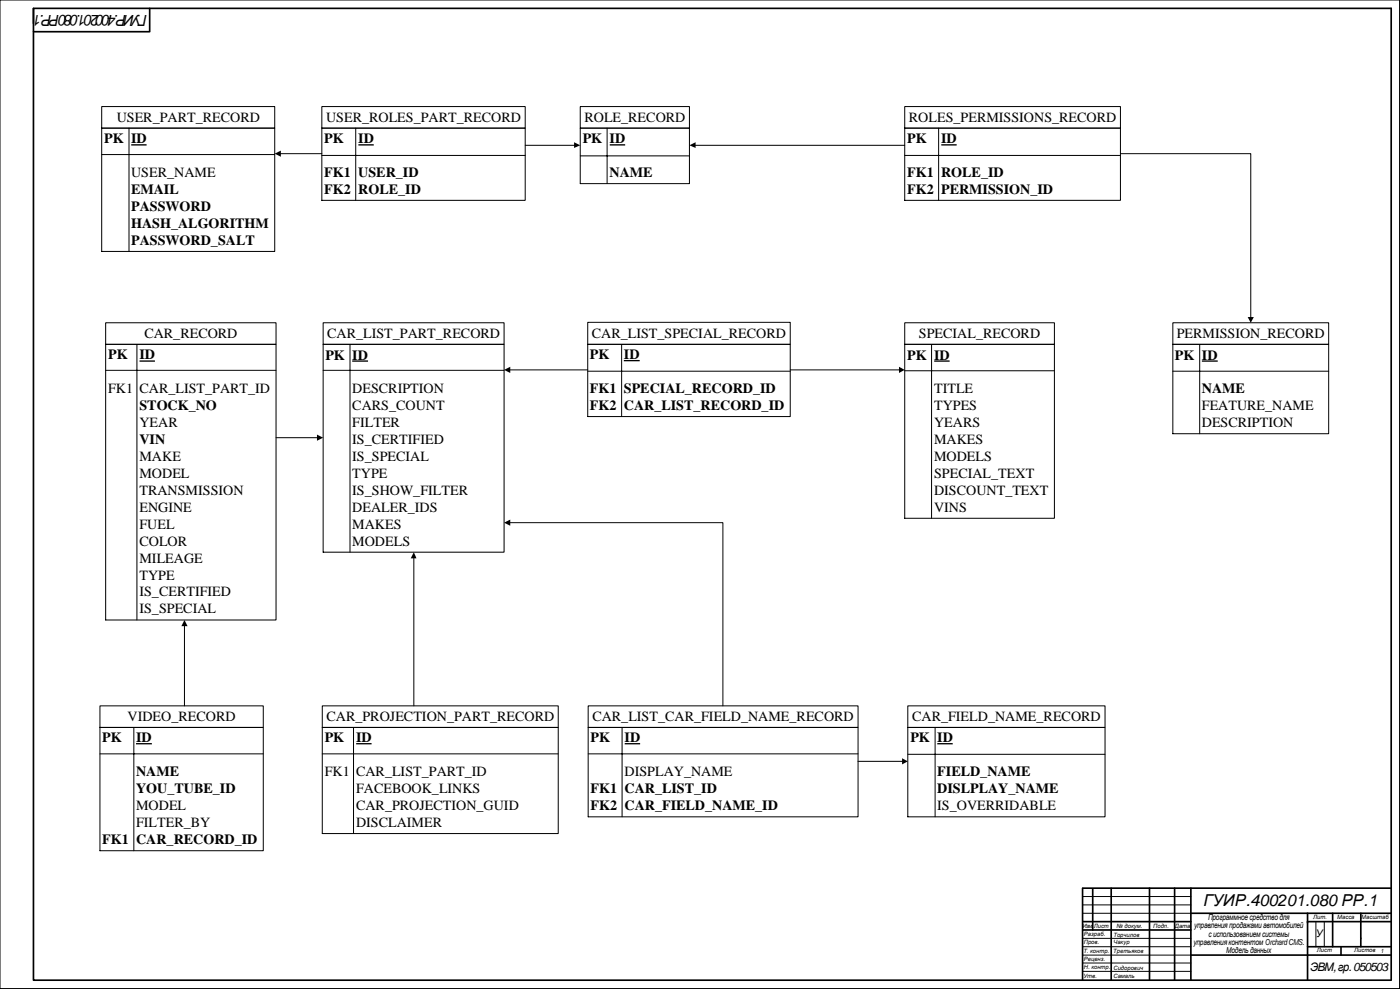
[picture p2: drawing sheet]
<svg xmlns="http://www.w3.org/2000/svg" width="841mm" height="594mm" viewBox="0 0 841 594" stroke-linecap="round" stroke-linejoin="round" font-family="sans-serif">
<defs><g id="words">
<text font-size="9.9" x="723" y="544">ГУИР.400201.080 РР.1</text>
<text font-size="9.2" x="88" y="9" transform="rotate(-180 88 9)">ГУИР.400201.080РР.1</text>
<g font-size="8.5">
<text x="70" y="73">USER_PART_RECORD</text>
<text x="196" y="73">USER_ROLES_PART_RECORD</text>
<text x="351" y="73">ROLE_RECORD</text>
<text x="546" y="73">ROLES_PERMISSIONS_RECORD</text>
<text x="63" y="86">PK</text>
<text x="79" y="86">ID</text>
<text x="195" y="86">PK</text>
<text x="215" y="86">ID</text>
<text x="350" y="86">PK</text>
<text x="366" y="86">ID</text>
<text x="545" y="86">PK</text>
<text x="566" y="86">ID</text>
<text x="79" y="106">USER_NAME</text>
<text x="195" y="106">FK1</text>
<text x="215" y="106">USER_ID</text>
<text x="366" y="106">NAME</text>
<text x="545" y="106">FK1</text>
<text x="566" y="106">ROLE_ID</text>
<text x="79" y="117">EMAIL</text>
<text x="195" y="117">FK2</text>
<text x="215" y="117">ROLE_ID</text>
<text x="545" y="117">FK2</text>
<text x="566" y="117">PERMISSION_ID</text>
<text x="79" y="127">PASSWORD</text>
<text x="79" y="137">HASH_ALGORITHM</text>
<text x="79" y="147">PASSWORD_SALT</text>
<text x="87" y="203">CAR_RECORD</text>
<text x="197" y="203">CAR_LIST_PART_RECORD</text>
<text x="356" y="203">CAR_LIST_SPECIAL_RECORD</text>
<text x="552" y="203">SPECIAL_RECORD</text>
<text x="707" y="203">PERMISSION_RECORD</text>
<text x="65" y="216">PK</text>
<text x="84" y="216">ID</text>
<text x="355" y="216">PK</text>
<text x="375" y="216">ID</text>
<text x="196" y="216">PK</text>
<text x="212" y="216">ID</text>
<text x="545" y="216">PK</text>
<text x="561" y="216">ID</text>
<text x="706" y="216">PK</text>
<text x="722" y="216">ID</text>
<text x="65" y="236">FK1</text>
<text x="84" y="236">CAR_LIST_PART_ID</text>
<text x="212" y="236">DESCRIPTION</text>
<text x="355" y="236">FK1</text>
<text x="375" y="236">SPECIAL_RECORD_ID</text>
<text x="561" y="236">TITLE</text>
<text x="722" y="236">NAME</text>
<text x="84" y="247">STOCK_NO</text>
<text x="212" y="247">CARS_COUNT</text>
<text x="355" y="246">FK2</text>
<text x="375" y="246">CAR_LIST_RECORD_ID</text>
<text x="561" y="247">TYPES</text>
<text x="722" y="247">FEATURE_NAME</text>
<text x="84" y="257">YEAR</text>
<text x="212" y="257">FILTER</text>
<text x="561" y="257">YEARS</text>
<text x="722" y="257">DESCRIPTION</text>
<text x="84" y="267">VIN</text>
<text x="212" y="267">IS_CERTIFIED</text>
<text x="561" y="267">MAKES</text>
<text x="84" y="277">MAKE</text>
<text x="212" y="277">IS_SPECIAL</text>
<text x="561" y="277">MODELS</text>
<text x="84" y="287">MODEL</text>
<text x="212" y="287">TYPE</text>
<text x="561" y="287">SPECIAL_TEXT</text>
<text x="84" y="297">TRANSMISSION</text>
<text x="212" y="297">IS_SHOW_FILTER</text>
<text x="561" y="297">DISCOUNT_TEXT</text>
<text x="84" y="308">ENGINE</text>
<text x="212" y="307">DEALER_IDS</text>
<text x="561" y="307">VINS</text>
<text x="84" y="318">FUEL</text>
<text x="212" y="318">MAKES</text>
<text x="84" y="328">COLOR</text>
<text x="212" y="328">MODELS</text>
<text x="84" y="338">MILEAGE</text>
<text x="84" y="348">TYPE</text>
<text x="84" y="358">IS_CERTIFIED</text>
<text x="84" y="369">IS_SPECIAL</text>
<text x="77" y="433">VIDEO_RECORD</text>
<text x="196" y="433">CAR_PROJECTION_PART_RECORD</text>
<text x="356" y="433">CAR_LIST_CAR_FIELD_NAME_RECORD</text>
<text x="548" y="433">CAR_FIELD_NAME_RECORD</text>
<text x="61" y="446">PK</text>
<text x="82" y="446">ID</text>
<text x="195" y="446">PK</text>
<text x="214" y="446">ID</text>
<text x="355" y="446">PK</text>
<text x="375" y="446">ID</text>
<text x="547" y="446">PK</text>
<text x="563" y="446">ID</text>
<text x="82" y="466">NAME</text>
<text x="195" y="466">FK1</text>
<text x="214" y="466">CAR_LIST_PART_ID</text>
<text x="375" y="466">DISPLAY_NAME</text>
<text x="563" y="466">FIELD_NAME</text>
<text x="82" y="477">YOU_TUBE_ID</text>
<text x="214" y="477">FACEBOOK_LINKS</text>
<text x="355" y="477">FK1</text>
<text x="375" y="477">CAR_LIST_ID</text>
<text x="563" y="477">DISLPLAY_NAME</text>
<text x="82" y="487">MODEL</text>
<text x="214" y="487">CAR_PROJECTION_GUID</text>
<text x="355" y="487">FK2</text>
<text x="375" y="487">CAR_FIELD_NAME_ID</text>
<text x="563" y="487">IS_OVERRIDABLE</text>
<text x="82" y="497">FILTER_BY</text>
<text x="214" y="497">DISCLAIMER</text>
<text x="61" y="507">FK1</text>
<text x="82" y="507">CAR_RECORD_ID</text>
</g>
<text font-size="7.1" x="787" y="584">ЭВМ,гр.050503</text>
<text font-size="6.3" x="791" y="563">У</text>
<g font-size="4.9">
<text x="718" y="558">управленияпродажамиавтомобилей</text>
<text x="726" y="553">Программноесредстводля</text>
<text x="726" y="563">сиспользованиемсистемы</text>
<text x="717" y="568">управленияконтентомOrchardCMS.</text>
<text x="737" y="573">Модельданных</text>
</g>
<g font-size="3.5">
<text x="651" y="557">Изм.</text>
<text x="657" y="557">Лист</text>
<text x="671" y="557">№ докум.</text>
<text x="693" y="557">Подп.</text>
<text x="706" y="557">Дата</text>
<text x="789" y="552">Лит.</text>
<text x="804" y="552">Масса</text>
<text x="818" y="552">Масштаб</text>
<text x="651" y="562">Разраб.</text>
<text x="669" y="563">Торчилов</text>
<text x="651" y="567">Пров.</text>
<text x="669" y="567">Чакур</text>
<text x="651" y="573">Т. контр.</text>
<text x="669" y="573">Третьяков</text>
<text x="791" y="572">Лист</text>
<text x="814" y="572">Листов</text>
<text x="830" y="572">1</text>
<text x="651" y="577">Реценз.</text>
<text x="651" y="588">Утв.</text>
<text x="651" y="582">Н. контр.</text>
<text x="669" y="583">Сидорович</text>
<text x="669" y="588">Самаль</text>
</g>
</g></defs>
<g fill="none" stroke="#000" stroke-width="1">
<path d="M20 14v-9h816v584M20 5v579M90 5v14h-70M651 534v55M651 534h185M657 534v25M668 534v55M691 534v55M706 534v55M716 534v55M651 554h65M651 559h65"/>
<path d="M716 549h120M786 549v40M786 554h50M801 549v20M818 549v20M716 574h120M786 569h50M806 569v5M20 584v5h816"/>
</g>
<g fill="none" stroke="#000" stroke-width=".6">
<path d="M0 0h841v594h-841zM61 64h104v13h-104zM61 77h104v74h-104zM78 77v74M193 64h123v13h-123zM193 77h123v43h-123zM214 77v43M349 64h65v13h-65zM349 77h65v33h-65zM365 77v33M544 64h129v13h-129zM544 77h129v43h-129z"/>
<path d="M564 77v43M61 93h104M168 92h25M193 93h123M316 87h30M349 94h65M418 87h126M544 93h129M673 92h79v99M63 194h103v13h-103zM194 194h109v13h-109zM353 194h122v13h-122z"/>
<path d="M544 194h90v13h-90zM705 194h94v13h-94zM63 207h103v166h-103zM82 207v166M194 207h109v125h-109zM210 207v125M353 207h122v43h-122zM374 207v43M544 207h90v104h-90zM560 207v104M705 207h94v54h-94zM721 207v54"/>
<path d="M63 223h103M194 223h109M306 222h47M353 223h122M475 222h66M544 223h90M705 223h94M166 263h25M306 314h128v110M249 335v89M111 376v48M60 424h98v13h-98z"/>
<path d="M60 437h98v74h-98zM80 437v74M194 424h141v13h-141zM194 437h141v64h-141zM212 437v64M353 424h163v13h-163zM353 437h163v54h-163zM374 437v54M546 424h118v13h-118zM546 437h118v54h-118zM562 437v54M60 453h98"/>
<path d="M194 453h141M353 453h163M516 457h26M546 453h118M651 539h65M651 544h65M651 549h65M791 554v15M796 554v15M651 564h65M651 569h65M651 574h65"/>
<path d="M651 579h65M651 584h65"/>
</g>
<g fill="none" stroke="#000" stroke-width=".81" stroke-linecap="butt">
<path d="M79 87h9M215 87h10M366 87h10M566 87h9M84 217h9M212 217h9M375 217h9M561 217h10M722 217h10M82 447h9M214 447h9M375 447h10"/>
<path d="M563 447h10"/>
</g>
<path d="M165 92l4-2v4zM345 85l4 2-4 2zM414 87l4-2v4zM750 190h4l-2 4zM303 222l4-2v4zM540 220l4 2-4 2zM190 261l4 2-4 2zM303 314l4-2v4zM249 332l1 3h-3zM111 373l2 3h-4zM542 456l4 1-4 2z" fill="#000"/>
<use href="#words"/>
</svg>
